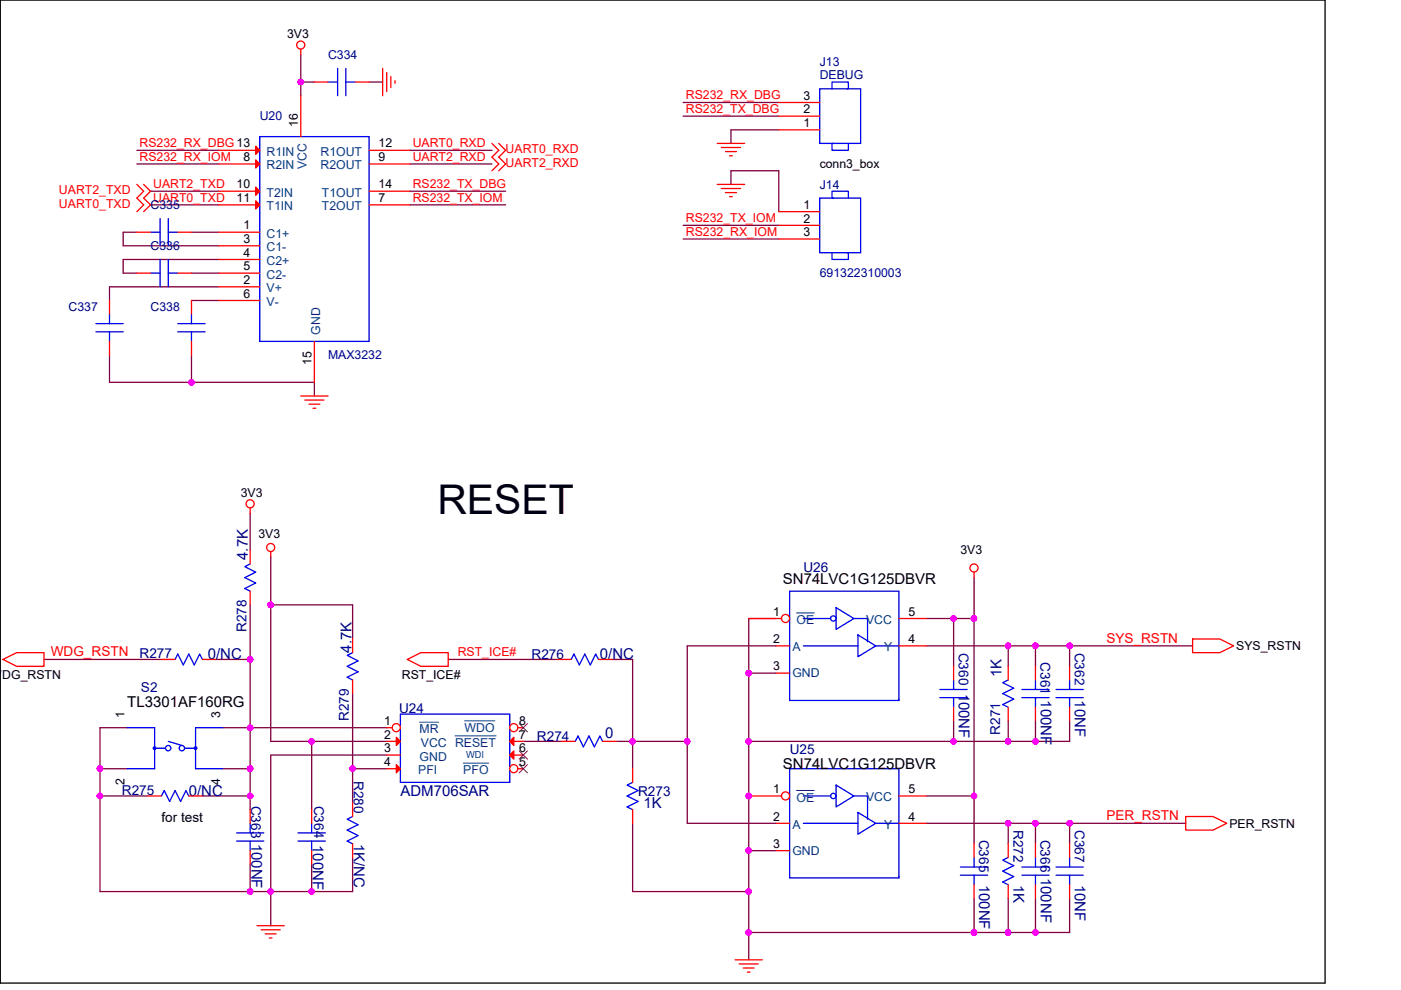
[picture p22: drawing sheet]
<svg xmlns="http://www.w3.org/2000/svg" width="297mm" height="210mm" viewBox="0 0 297 210" stroke-linecap="round" stroke-linejoin="round" font-family="sans-serif">
<defs><g id="words">
<text font-size="8.7" x="92.7" y="108.9">RESET</text>
<g font-size="3.2" fill="#000080">
<text x="52.5" y="118.7" transform="rotate(-90 52.5 118.7)">4.7K</text>
<text x="44.1" y="139.8">0/NC</text>
<text x="74.5" y="138.4" transform="rotate(-90 74.5 138.4)">4.7K</text>
<text x="127.2" y="139.8">0/NC</text>
<text x="212.4" y="143.6" transform="rotate(-90 212.4 143.6)">1K</text>
<text x="203.3" y="147.1" transform="rotate(90 203.3 147.1)">100NF</text>
<text x="220.7" y="148.6" transform="rotate(90 220.7 148.6)">100NF</text>
<text x="227.9" y="148.6" transform="rotate(90 227.9 148.6)">10NF</text>
<text x="128.3" y="156.6">0</text>
<text x="40" y="168.8">0/NC</text>
<text x="84.9" y="168.8">ADM706SAR</text>
<text x="136.4" y="171.4">1K</text>
<text x="53.3" y="179" transform="rotate(90 53.3 179)">100NF</text>
<text x="66.3" y="179.3" transform="rotate(90 66.3 179.3)">100NF</text>
<text x="75" y="179" transform="rotate(90 75 179)">1K/NC</text>
<text x="207.6" y="187.7" transform="rotate(90 207.6 187.7)">100NF</text>
<text x="214.9" y="187.7" transform="rotate(90 214.9 187.7)">1K</text>
<text x="220.7" y="186.2" transform="rotate(90 220.7 186.2)">100NF</text>
<text x="227.9" y="187.7" transform="rotate(90 227.9 187.7)">10NF</text>
</g>
<g font-size="3.2">
<text x="166" y="123.9">SN74LVC1G125DBVR</text>
<text x="27" y="150">TL3301AF160RG</text>
<text x="166" y="163">SN74LVC1G125DBVR</text>
</g>
<g font-size="2.9" fill="#000080">
<text x="170.3" y="121.3">U26</text>
<text x="52.2" y="134.1" transform="rotate(-90 52.2 134.1)">R278</text>
<text x="29.6" y="139.6">R277</text>
<text x="112.7" y="139.8">R276</text>
<text x="203.3" y="138.4" transform="rotate(90 203.3 138.4)">C360</text>
<text x="220.6" y="140.5" transform="rotate(90 220.6 140.5)">C361</text>
<text x="227.9" y="138.4" transform="rotate(90 227.9 138.4)">C362</text>
<text x="29.9" y="146.8">S2</text>
<text x="74" y="152.9" transform="rotate(-90 74 152.9)">R279</text>
<text x="84.6" y="151.2">U24</text>
<text x="212.1" y="155.8" transform="rotate(-90 212.1 155.8)">R271</text>
<text x="113.9" y="157.2">R274</text>
<text x="167.4" y="159.8">U25</text>
<text x="75" y="165.7" transform="rotate(90 75 165.7)">R280</text>
<text x="25.8" y="168.5">R275</text>
<text x="53.3" y="170.9" transform="rotate(90 53.3 170.9)">C363</text>
<text x="66.6" y="170.9" transform="rotate(90 66.6 170.9)">C364</text>
<text x="135.3" y="168.8">R273</text>
<text x="207.6" y="178.1" transform="rotate(90 207.6 178.1)">C365</text>
<text x="214.9" y="176.1" transform="rotate(90 214.9 176.1)">R272</text>
<text x="220.6" y="178.1" transform="rotate(90 220.6 178.1)">C366</text>
<text x="227.9" y="176.1" transform="rotate(90 227.9 176.1)">C367</text>
</g>
<g font-size="2.9" fill="#f00">
<text x="234.6" y="136.3">SYS_RSTN</text>
<text x="10.8" y="139.2">WDG_RSTN</text>
<text x="234.6" y="173.9">PER_RSTN</text>
</g>
<text font-size="2.9" x="34.2" y="174.3">for test</text>
<g font-size="2.6">
<text x="60.9" y="8.1">3V3</text>
<text x="170.3" y="21.1">3</text>
<text x="63.2" y="26.9" transform="rotate(-90 63.2 26.9)">16</text>
<text x="170.3" y="26.9">1</text>
<text x="170.3" y="24">2</text>
<text x="51.6" y="34.2">8</text>
<text x="80.3" y="31.3">12</text>
<text x="80.3" y="34.2">9</text>
<text x="173.8" y="35.6">conn3_box</text>
<text x="50.2" y="40">10</text>
<text x="80.3" y="40">14</text>
<text x="50.2" y="42.9">11</text>
<text x="80.3" y="42.9">7</text>
<text x="170.3" y="44.3">1</text>
<text x="170.3" y="47.2">2</text>
<text x="51.6" y="48.7">1</text>
<text x="51.6" y="51.5">3</text>
<text x="170.3" y="50.1">3</text>
<text x="51.6" y="54.4">4</text>
<text x="51.6" y="57.3">5</text>
<text x="51.6" y="60.2">2</text>
<text x="51.6" y="63.1">6</text>
<text x="66.1" y="77.3" transform="rotate(-90 66.1 77.3)">15</text>
<text x="51" y="105.4">3V3</text>
<text x="54.8" y="114.1">3V3</text>
<text x="203.6" y="117.6">3V3</text>
<text x="164" y="130.6">1</text>
<text x="192.6" y="130.6">5</text>
<text x="164" y="136.4">2</text>
<text x="192.6" y="136.4">4</text>
<text x="262.1" y="137.9">SYS_RSTN</text>
<text x=".5" y="144">DG_RSTN</text>
<text x="85.2" y="144">RST_ICE#</text>
<text x="164" y="142.2">3</text>
<text x="26.4" y="152.3" transform="rotate(-90 26.4 152.3)">1</text>
<text x="46.7" y="152.3" transform="rotate(-90 46.7 152.3)">3</text>
<text x="81.4" y="153.8">1</text>
<text x="110.1" y="153.8">8</text>
<text x="81.4" y="156.7">2</text>
<text x="81.4" y="159.6">3</text>
<text x="110.1" y="156.7">7</text>
<text x="110.1" y="159.6">6</text>
<text x="26.4" y="166.5" transform="rotate(-90 26.4 166.5)">2</text>
<text x="46.7" y="166.5" transform="rotate(-90 46.7 166.5)">4</text>
<text x="81.4" y="162.5">4</text>
<text x="110.1" y="162.5">5</text>
<text x="164" y="168.2">1</text>
<text x="192.6" y="168.2">5</text>
<text x="164" y="174">2</text>
<text x="164" y="179.8">3</text>
<text x="192.6" y="174">4</text>
<text x="260.7" y="175.5">PER_RSTN</text>
</g>
<g font-size="2.6" fill="#000080">
<text x="69.6" y="12.5">C334</text>
<text x="173.8" y="13.9">J13</text>
<text x="173.8" y="16.8">DEBUG</text>
<text x="55.1" y="25.5">U20</text>
<text x="173.8" y="40">J14</text>
<text x="31.9" y="44.3">C335</text>
<text x="31.9" y="53">C336</text>
<text x="173.8" y="58.8">691322310003</text>
<text x="14.5" y="66.1">C337</text>
<text x="31.9" y="66.1">C338</text>
<text x="69.6" y="76.2">MAX3232</text>
</g>
<g font-size="2.6" fill="#f00">
<text x="145.4" y="24">RS232_TX_DBG</text>
<text x="145.4" y="21.1">RS232_RX_DBG</text>
<text x="29.6" y="31.2">RS232_RX_DBG 13</text>
<text x="29.6" y="34.1">RS232_RX_IOM</text>
<text x="87.5" y="31.2">UART0_RXD</text>
<text x="87.5" y="34.1">UART2_RXD</text>
<text x="107.2" y="32.5">UART0_RXD</text>
<text x="107.2" y="35.4">UART2_RXD</text>
<text x="12.5" y="41.1">UART2_TXD</text>
<text x="32.5" y="39.9">UART2_TXD</text>
<text x="87.5" y="39.9">RS232_TX_DBG</text>
<text x="12.5" y="44">UART0_TXD</text>
<text x="32.5" y="42.8">UART0_TXD</text>
<text x="87.5" y="42.8">RS232_TX_IOM</text>
<text x="145.4" y="47.1">RS232_TX_IOM</text>
<text x="145.4" y="50">RS232_RX_IOM</text>
<text x="97" y="139.2">RST_ICE#</text>
</g>
<g font-size="2.6" fill="#004080">
<text x="56.5" y="33">R1IN</text>
<text x="56.5" y="35.9">R2IN</text>
<text x="65" y="35.9" transform="rotate(-90 65 35.9)">VCC</text>
<text x="68" y="33">R1OUT</text>
<text x="68" y="35.9">R2OUT</text>
<text x="56.5" y="41.7">T2IN</text>
<text x="68.2" y="41.7">T1OUT</text>
<text x="56.5" y="44.6">T1IN</text>
<text x="68.2" y="44.6">T2OUT</text>
<text x="56.5" y="50.4">C1+</text>
<text x="56.5" y="53.3">C1-</text>
<text x="56.5" y="56.2">C2+</text>
<text x="56.5" y="59.1">C2-</text>
<text x="56.5" y="62">V+</text>
<text x="56.5" y="64.9">V-</text>
<text x="67.9" y="71" transform="rotate(-90 67.9 71)">GND</text>
<text x="168.9" y="132.4">OE</text>
<text x="183.6" y="132.4">VCC</text>
<text x="168" y="138.2">A</text>
<text x="168" y="143.7">GND</text>
<text x="187.4" y="138.2">Y</text>
<text x="89" y="155.5">MR</text>
<text x="98.5" y="155.2">WDO</text>
<text x="89" y="161.3">GND</text>
<text x="89.2" y="158.4">VCC RESET</text>
<text x="88.7" y="164.2">PFI</text>
<text x="98.2" y="164.2">PFO</text>
<text x="168.9" y="170">OE</text>
<text x="183.6" y="170">VCC</text>
<text x="168" y="175.8">A</text>
<text x="187.4" y="175.8">Y</text>
<text x="168" y="181.3">GND</text>
</g>
<text font-size="2.1" fill="#004080" x="98.8" y="160.8">WDI</text>
</g></defs>
<path d="M.1 0h280.8v208.5h-280.8z" fill="none" stroke="#000" stroke-width=".28"/>
<g fill="none" stroke="#800040" stroke-width=".28">
<path d="M63.8 17.4v2.9M63.8 11.6v5.8M63.8 17.4h2.9M78.2 17.4h2.9M29 31.9h17.4M29 34.8h17.4M86.9 31.9h17.4M86.9 34.8h17.4M144.8 24.6h20.3M144.8 21.7h20.3M155 39.1v-2.9h10.1v8.7M165.1 27.5h-10.1v2.9"/>
<path d="M29 49.3h-2.9v2.8h20.3M31.9 40.6h14.5M31.9 43.5h14.5M40.6 49.3h5.8M40.6 57.9h5.8M46.4 55h-20.3v2.9h2.9M86.9 40.6h20.3M86.9 43.5h20.3M144.8 50.7h20.3M144.8 47.8h20.3M23.2 75.3v5.8h17.4M40.6 75.3v5.8"/>
<path d="M40.6 63.7h5.8M46.4 60.8h-23.2v2.9M40.6 81.1h26.1v2.9M53 108.9v7.8M57.4 118.2v10.1M9.3 139.9h24.9M45.8 139.9h7.2M53 139.9v14.4M53 128.3v11.6M57.4 128.3h17.4v7.2M57.4 128.3v28.9h8.7M95 139.9h23.2"/>
<path d="M129.8 139.9h4.3v17.3M164.5 131.2h-5.8v11.6M164.5 137h-18.8v20.2M196.4 131.2h5.8M196.4 137h17.4M202.2 131.2h4.3M202.2 131.2v10.1M206.5 131.2v37.6M206.5 122.5v8.7M213.8 137h5.7M213.8 137v4.3M219.5 137v4.3"/>
<path d="M219.5 137h7.3M226.8 137h26.1M226.8 137v4.3M27 154.3h-5.8v8.7M47.3 154.3h5.7M53 154.3h29M53 154.3v8.7M66.1 157.2h15.9M66.1 157.2v14.5M74.8 147.1v15.9M111 157.2h8.1M130.7 157.2h3.4"/>
<path d="M134.1 157.2v5.8M134.1 157.2h11.6M145.7 157.2v17.4h18.8M158.7 142.8v14.4M158.7 142.8h5.8M158.7 157.2h43.5M158.7 157.2v23.2M202.2 152.9v4.3M202.2 157.2h11.6M213.8 152.9v4.3M213.8 157.2h5.7M219.5 152.9v4.3"/>
<path d="M226.8 152.9v4.3h-7.3M21.2 168.8v20.3h31.8M21.2 168.8h10.1M21.2 163h5.8M21.2 163v5.8M42.9 168.8h10.1M47.3 163h5.7M53 163v5.8M53 168.8v2.9M74.8 163v7.3M74.8 163h7.2M82 160.1h-24.6v29"/>
<path d="M134.1 174.6v14.5h24.6M196.4 168.8h10.1M196.4 174.6h17.4M206.5 168.8v10.2M213.8 174.6v4.4M213.8 174.6h5.7M219.5 174.6v4.4M219.5 174.6h7.3M226.8 174.6h24.6M226.8 174.6v4.4M53 183.3v5.8M53 189.1h4.4"/>
<path d="M57.4 189.1v7.2M57.4 189.1h8.7M66.1 183.3v5.8M74.8 181.9v7.2h-8.7M158.7 180.4v8.7M158.7 180.4h5.8M158.7 189.1v8.7M158.7 197.8v5.8M158.7 197.8h47.8M206.5 190.5v7.3M206.5 197.8h7.3M213.8 197.8h5.7"/>
<path d="M213.8 190.5v7.3M219.5 190.5v7.3M226.8 190.5v7.3h-7.3"/>
</g>
<g fill="#f0f" stroke="#f0f" stroke-width=".28">
<circle cx="40.6" cy="81.1" r=".57"/>
<circle cx="63.8" cy="17.4" r=".57"/>
<circle cx="53" cy="139.9" r=".57"/>
<circle cx="57.4" cy="128.3" r=".57"/>
<circle cx="202.2" cy="131.2" r=".57"/>
<circle cx="206.5" cy="168.8" r=".57"/>
<circle cx="206.5" cy="131.2" r=".57"/>
<circle cx="213.7" cy="137" r=".57"/>
<circle cx="219.5" cy="137" r=".57"/>
<circle cx="226.8" cy="137" r=".57"/>
<circle cx="158.7" cy="157.2" r=".57"/>
<circle cx="158.7" cy="142.8" r=".57"/>
<circle cx="74.8" cy="163" r=".57"/>
<circle cx="202.2" cy="157.2" r=".57"/>
<circle cx="213.7" cy="157.2" r=".57"/>
<circle cx="219.5" cy="157.2" r=".57"/>
<circle cx="21.2" cy="163" r=".57"/>
<circle cx="53" cy="163" r=".57"/>
<circle cx="53" cy="154.3" r=".57"/>
<circle cx="66.1" cy="157.2" r=".57"/>
<circle cx="145.7" cy="157.2" r=".57"/>
<circle cx="134.1" cy="157.2" r=".57"/>
<circle cx="158.7" cy="168.8" r=".57"/>
<circle cx="57.4" cy="189.1" r=".57"/>
<circle cx="21.2" cy="168.8" r=".57"/>
<circle cx="53" cy="168.8" r=".57"/>
<circle cx="213.7" cy="174.6" r=".57"/>
<circle cx="219.5" cy="174.6" r=".57"/>
<circle cx="226.8" cy="174.6" r=".57"/>
<circle cx="158.7" cy="180.4" r=".57"/>
<circle cx="53" cy="189.1" r=".57"/>
<circle cx="66.1" cy="189.1" r=".57"/>
<circle cx="158.7" cy="189.1" r=".57"/>
<circle cx="158.7" cy="197.8" r=".57"/>
<circle cx="213.7" cy="197.8" r=".57"/>
<circle cx="206.5" cy="197.8" r=".57"/>
<circle cx="219.5" cy="197.8" r=".57"/>
</g>
<g fill="none" stroke="#f00" stroke-width=".28">
<path d="M63.8 10.4v1.2M81.1 14.5v5.8M82 15.4v4M82.9 16.2v2.4M83.8 17.1v.6M29 39.1l1.5 1.5-1.5 1.4 1.5 1.5-1.5 1.4M30.5 39.1l1.4 1.5-1.4 1.4 1.4 1.5-1.4 1.4M104.3 30.4l1.4 1.5-1.4 1.4 1.4 1.5-1.4 1.4M105.7 30.4l1.5 1.5-1.5 1.4 1.5 1.5-1.5 1.4M152.1 30.4h5.8M152.1 39.1h5.8M152.9 31.3h4.1"/>
<path d="M152.9 40h4.1M153.8 32.2h2.3M154.7 33h.6M165.1 27.5h8.7M165.1 24.6h8.7M165.1 21.7h8.7M29 49.3h2.9M37.7 49.3h2.9M153.8 40.9h2.3M154.7 41.7h.6M165.1 44.9h8.7M165.1 47.8h8.7"/>
<path d="M165.1 50.7h8.7M40.6 63.7v2.9M40.6 72.4v2.9M63.8 84h5.8M64.6 84.9h4.1M65.5 85.7h2.3M66.4 86.6h.5M53 107.7v1.2M53 116.7v2.9M57.4 117v1.2M.6 139.9l2.9-1.5h5.8v2.9h-5.8zM53 125.4v2.9"/>
<path d="M86.4 139.9l2.8-1.5h5.8v2.9h-5.8zM206.5 121.3v1.2M252.9 135.5h5.7l2.9 1.5-2.9 1.4h-5.7zM226.8 141.3v2.9M226.8 150v2.9M53 171.7v2.9M134.1 171.7v2.9M134.1 163v2.9M219.5 179v2.9M226.8 179v2.9M251.4 173.2h5.8l2.9 1.4-2.9 1.5h-5.8zM53 180.4v2.9"/>
<path d="M54.5 196.3h5.8M55.4 197.2h4M56.2 198.1h2.3M57.1 198.9h.6M219.5 187.7v2.8M226.8 187.7v2.8M155.8 203.6h5.8M156.7 204.4h4.1M157.6 205.3h2.3M158.5 206.2h.5"/>
<circle cx="63.8" cy="9.6" r=".86"/>
<circle cx="53" cy="106.9" r=".86"/>
<circle cx="57.4" cy="116.1" r=".86"/>
<circle cx="206.5" cy="120.5" r=".86"/>
</g>
<g fill="none" stroke="#00f" stroke-width=".28">
<path d="M173.8 18.8h8.7v11.6h-8.7zM176.4 18.8v-1.4h3.5v1.4h-.3M176.7 30.4h-.3v1.5h3.5v-1.5M31.9 49.3h2M33.9 46.4v5.7M35.7 49.3h2M35.7 46.4v5.7M173.8 42h8.7v11.6h-8.7zM176.4 53.6v1.4h3.5v-1.4h-.3M176.7 42h-.3v-1.4h3.5v1.4M37.7 70.4h5.8M37.7 68.6h5.8"/>
<path d="M40.6 70.4v2M40.6 66.6v2M53 119.6h.1M53 119.6l-1.1 .6 2.3 1.1-2.3 1.2 2.3 1.2-2.3 1.1 1.1 .6M53 125.4h.1M167.4 125.4h23.2v23.2h-23.2zM167.4 131.2h.1M170.3 131.2h5.8M170.3 137h11.6M177.3 128.9l3.7 2.3-3.7 2.3zM181 131.2h2.9v4.9M181.9 134.7l3.8 2.3-3.8 2.3z"/>
<path d="M185.7 137h4.9M190.6 131.2h.1M190.6 137h.1M190.6 148.3v.3M223.9 148h5.8M223.9 146.2h5.8M226.8 148v2M226.8 144.2v2M50.2 178.4h5.7M50.2 176.7h5.7M53 178.4v2M53 174.6v2.1"/>
<path d="M134.1 165.9l-1.1 .6 2.3 1.2-2.3 1.1 2.3 1.2-2.3 1.2 1.1 .5M134.1 165.9h.1M134.1 171.7h.1M216.7 185.6h5.7M216.7 183.9h5.7M219.5 185.6v2.1M219.5 181.9v2M223.9 185.6h5.8M223.9 183.9h5.8M226.8 185.6v2.1M226.8 181.9v2"/>
<circle cx="176.7" cy="131.2" r=".57"/>
</g>
<circle cx="166.5" cy="131.2" r=".86" fill="#fff" stroke="#f00" stroke-width=".28"/>
<path d="M158.7 131.2h7M164.5 137h2.9M190.6 137h5.8M190.6 131.2h5.8M164.5 142.8h2.9" fill="none" stroke="#f00" stroke-width=".28"/>
<path d="M168.9 130h3.7" fill="none" stroke="#004080" stroke-width=".21"/>
<g fill="none" stroke="#00f" stroke-width=".28">
<path d="M167.4 163h23.2v23.2h-23.2zM167.4 168.8h.1M170.3 168.8h5.8M170.3 174.6h11.6M177.3 166.5l3.7 2.3-3.7 2.4zM181 168.8h2.9v5M181.9 172.3l3.8 2.3-3.8 2.3zM185.7 174.6h4.9M190.6 168.8h.1M190.6 174.6h.1M190.6 185.9v.3"/>
<circle cx="176.7" cy="168.8" r=".57"/>
</g>
<circle cx="166.5" cy="168.8" r=".86" fill="#fff" stroke="#f00" stroke-width=".28"/>
<g fill="none" stroke="#f00" stroke-width=".28">
<path d="M66.7 17.4h2.9M75.4 17.4h2.8M46.4 31.9h8.7M46.4 34.8h8.7M63.8 20.3v8.7M78.2 31.9h8.7M78.2 34.8h8.7M29 57.9h2.9M37.7 57.9h2.9M46.4 40.6h8.7M46.4 43.5h8.7M46.4 49.3h8.7"/>
<path d="M46.4 52.1h8.7M46.4 55h8.7M46.4 57.9h8.7M78.2 40.6h8.7M78.2 43.5h8.7M23.2 72.4v2.9M23.2 63.7v2.9M46.4 60.8h8.7M46.4 63.7h8.7M66.7 72.4v8.7M34.2 139.9h2.9M42.9 139.9h2.9"/>
<path d="M74.8 135.5v2.9M118.2 139.9h2.9M126.9 139.9h2.9M27 154.3h.1M47.3 154.3h.1M74.8 144.2v2.9M119.1 157.2h2.9M127.8 157.2h2.9M202.2 141.3v2.9M202.2 150v2.9M213.8 150v2.9M213.8 141.3v2.9"/>
<path d="M219.5 141.3v2.9M219.5 150v2.9M27 163h.1M31.3 168.8h2.9M40 168.8h2.9M47.3 163h.1M66.1 171.7v2.9M74.8 179v2.9M74.8 170.3v2.9M158.7 168.8h7M164.5 174.6h2.9M190.6 174.6h5.8"/>
<path d="M190.6 168.8h5.8M206.5 179v2.9M213.8 179v2.9M66.1 180.4v2.9M164.5 180.4h2.9M206.5 187.7v2.8M213.8 187.7v2.8"/>
</g>
<path d="M168.9 167.7h3.7" fill="none" stroke="#004080" stroke-width=".21"/>
<g fill="none" stroke="#00f" stroke-width=".28">
<path d="M69.6 17.4h2M71.6 14.5v5.8M73.3 17.4h2.1M73.3 14.5v5.8M55.1 29h23.1v43.4h-23.1zM31.9 57.9h2M33.9 55v5.8M35.7 57.9h2M35.7 55v5.8M20.3 68.6h5.8M20.3 70.4h5.8M23.2 66.6v2"/>
<path d="M23.2 70.4v2M37.1 139.9h.1M42.9 139.9l-.6-1.2-1.1 2.3-1.2-2.3-1.1 2.3-1.2-2.3-.6 1.2M42.9 139.9h.1M74.8 138.4h.1M74.8 138.4l-1.2 .6 2.3 1.2-2.3 1.1 2.3 1.2-2.3 1.1 1.2 .6M121.1 139.9h.1M126.9 139.9h.1M126.9 139.9l-.6-1.2-1.1 2.3-1.2-2.3-1.2 2.3-1.1-2.3-.6 1.2M27 154.3h5.8v8.7h-5.8M32.8 158.7h2.3M35.7 157.2l2.9 .9"/>
<path d="M39.2 158.7h2.3M47.3 154.3h-5.8v8.7h5.8M74.8 144.2h.1M84.9 154.3h.1M84.9 151.5h23.2v14.4h-23.2zM108.1 157.2h.1M108.1 154.3h.1M122 157.2h.1M127.8 157.2h.1M127.8 157.2l-.6-1.1-1.2 2.3-1.1-2.3-1.2 2.3-1.1-2.3-.6 1.1M199.3 148h5.8M199.3 146.2h5.8"/>
<path d="M202.2 148v2M202.2 144.2v2M213.8 144.2l-1.2 .6 2.3 1.2-2.3 1.1 2.3 1.2-2.3 1.1 1.2 .6M213.8 144.2h.1M213.8 150h.1M216.7 148h5.7M216.7 146.2h5.7M219.5 148v2M219.5 144.2v2M34.2 168.8h.1M40 168.8l-.6-1.1-1.1 2.3-1.2-2.3-1.1 2.3-1.2-2.3-.6 1.1M40 168.8h.1"/>
<path d="M63.2 178.4h5.8M63.2 176.7h5.8M66.1 178.4v2M66.1 174.6v2.1M74.8 173.2h.1M74.8 179h.1M74.8 173.2l-1.2 .6 2.3 1.1-2.3 1.2 2.3 1.1-2.3 1.2 1.2 .6M108.1 163h.1M203.6 185.6h5.8M203.6 183.9h5.8M206.5 185.6v2.1M206.5 181.9v2"/>
<path d="M213.8 181.9l-1.2 .5 2.3 1.2-2.3 1.2 2.3 1.1-2.3 1.2 1.2 .6M213.8 181.9h.1M213.8 187.7h.1"/>
<circle cx="32.8" cy="158.7" r=".28"/>
<circle cx="35.7" cy="158.7" r=".57"/>
<circle cx="38.6" cy="158.7" r=".57"/>
<circle cx="41.5" cy="158.7" r=".28"/>
</g>
<g fill="#f00" stroke="#f00" stroke-width=".28">
<path d="M54.2 31l.9 .9-.9 .8z"/>
<path d="M54.2 33.9l.9 .9-.9 .8z"/>
<path d="M54.2 39.7l.9 .9-.9 .8z"/>
<path d="M54.2 42.6l.9 .9-.9 .8z"/>
</g>
<circle cx="84" cy="154.3" r=".86" fill="#fff" stroke="#f00" stroke-width=".28"/>
<path d="M82 157.2h2.9M82 154.3h1.2M82 160.1h2.9M82 163h2.9" fill="none" stroke="#f00" stroke-width=".28"/>
<path d="M89 153.2h4" fill="none" stroke="#004080" stroke-width=".21"/>
<g fill="#f00" stroke="#f00" stroke-width=".28">
<path d="M84 156.4l.9 .8-.9 .9z"/>
<path d="M84 162.2l.9 .8-.9 .9z"/>
</g>
<circle cx="108.9" cy="163" r=".86" fill="#fff" stroke="#f00" stroke-width=".28"/>
<path d="M108.1 157.2h2.9M109.8 163h1.2" fill="none" stroke="#f00" stroke-width=".28"/>
<path d="M110.1 162.2l1.7 1.7M111.8 162.2l-1.7 1.7" fill="none" stroke="#804000" stroke-width=".21"/>
<path d="M96.5 156.1h8.7M98.2 161.9h5.4" fill="none" stroke="#004080" stroke-width=".21"/>
<path d="M108.9 156.4v1.7l-.8-.9z" fill="#f00" stroke="#f00" stroke-width=".28"/>
<circle cx="108.9" cy="154.3" r=".86" fill="#fff" stroke="#f00" stroke-width=".28"/>
<path d="M109.8 154.3h1.2M108.1 160.1h2.9" fill="none" stroke="#f00" stroke-width=".28"/>
<path d="M110.1 153.5l1.7 1.7M110.1 159.3l1.7 1.7M111.8 153.5l-1.7 1.7M111.8 159.3l-1.7 1.7" fill="none" stroke="#804000" stroke-width=".21"/>
<path d="M98.5 152.9h6.4" fill="none" stroke="#004080" stroke-width=".21"/>
<path d="M108.1 160.1l.8-.8v1.7z" fill="#f00" stroke="#f00" stroke-width=".28"/>
<g fill="#f0f" stroke="#f0f" stroke-width=".28">
<circle cx="40.6" cy="81.1" r=".57"/>
<circle cx="63.8" cy="17.4" r=".57"/>
<circle cx="53" cy="139.9" r=".57"/>
<circle cx="57.4" cy="128.3" r=".57"/>
<circle cx="202.2" cy="131.2" r=".57"/>
<circle cx="206.5" cy="168.8" r=".57"/>
<circle cx="206.5" cy="131.2" r=".57"/>
<circle cx="213.7" cy="137" r=".57"/>
<circle cx="219.5" cy="137" r=".57"/>
<circle cx="226.8" cy="137" r=".57"/>
<circle cx="158.7" cy="157.2" r=".57"/>
<circle cx="158.7" cy="142.8" r=".57"/>
<circle cx="74.8" cy="163" r=".57"/>
<circle cx="202.2" cy="157.2" r=".57"/>
<circle cx="213.7" cy="157.2" r=".57"/>
<circle cx="219.5" cy="157.2" r=".57"/>
<circle cx="21.2" cy="163" r=".57"/>
<circle cx="53" cy="163" r=".57"/>
<circle cx="53" cy="154.3" r=".57"/>
<circle cx="66.1" cy="157.2" r=".57"/>
<circle cx="145.7" cy="157.2" r=".57"/>
<circle cx="134.1" cy="157.2" r=".57"/>
<circle cx="158.7" cy="168.8" r=".57"/>
<circle cx="57.4" cy="189.1" r=".57"/>
<circle cx="21.2" cy="168.8" r=".57"/>
<circle cx="53" cy="168.8" r=".57"/>
<circle cx="213.7" cy="174.6" r=".57"/>
<circle cx="219.5" cy="174.6" r=".57"/>
<circle cx="226.8" cy="174.6" r=".57"/>
<circle cx="158.7" cy="180.4" r=".57"/>
<circle cx="53" cy="189.1" r=".57"/>
<circle cx="66.1" cy="189.1" r=".57"/>
<circle cx="158.7" cy="189.1" r=".57"/>
<circle cx="158.7" cy="197.8" r=".57"/>
<circle cx="213.7" cy="197.8" r=".57"/>
<circle cx="206.5" cy="197.8" r=".57"/>
<circle cx="219.5" cy="197.8" r=".57"/>
</g>
<use href="#words"/>
</svg>
